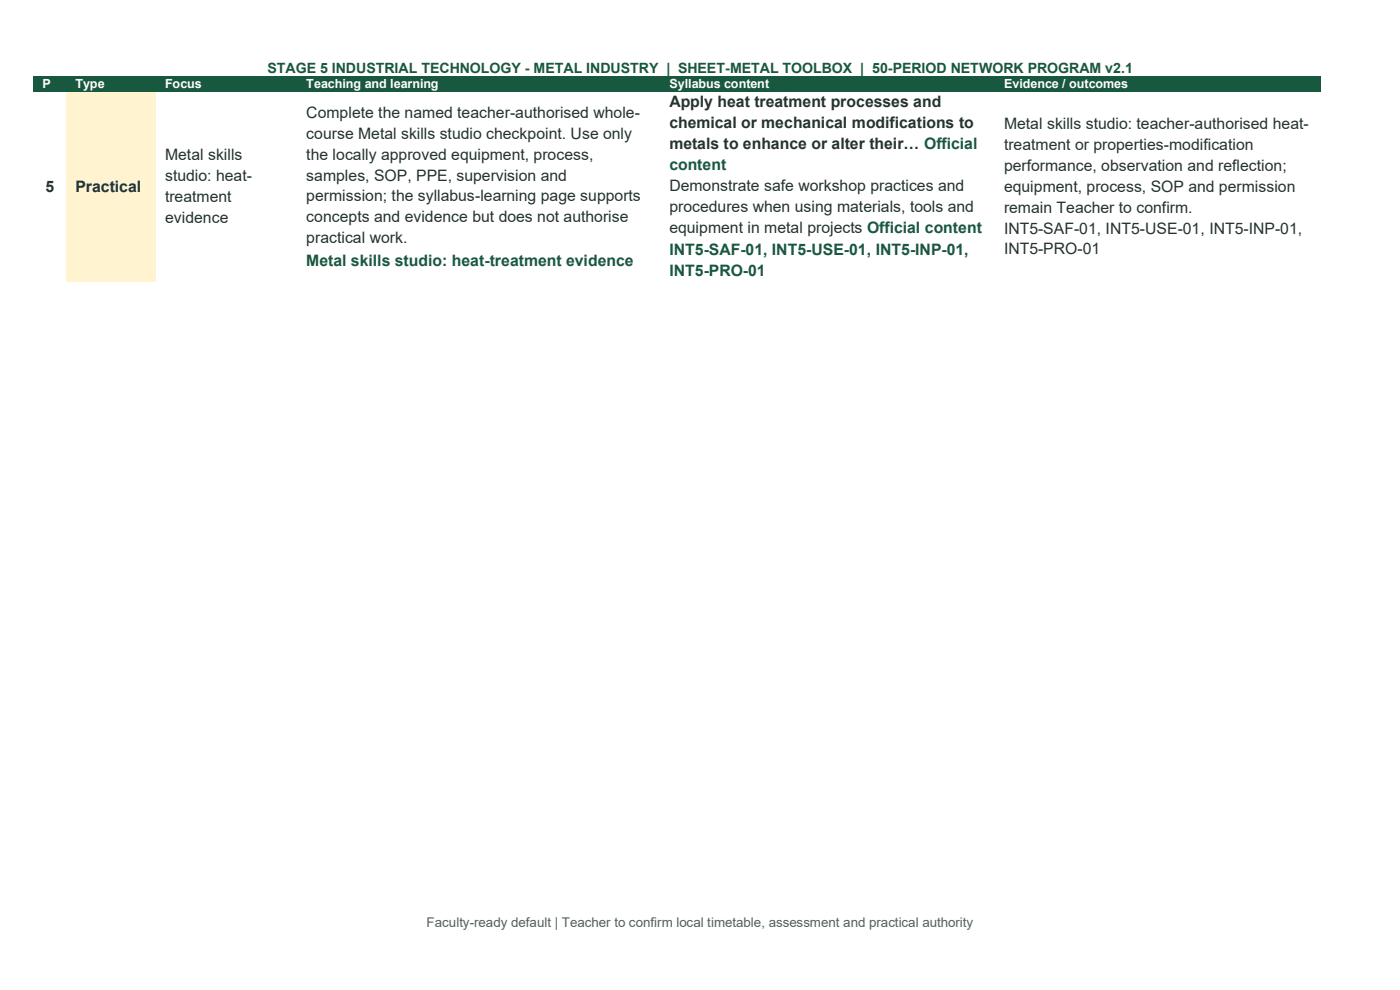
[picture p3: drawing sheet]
<svg xmlns="http://www.w3.org/2000/svg" width="297mm" height="210mm" viewBox="0 0 297 210" stroke-linecap="round" stroke-linejoin="round" font-family="sans-serif">
<defs><g id="words">
<g font-size="3.3" fill="#25342d">
<text x="142" y="22.8">Apply heat treatment processes and</text>
<text x="65" y="25">Complete the named teacher-authorised whole-</text>
<text x="65" y="29.4">course Metal skills studio checkpoint. Use only</text>
<text x="142" y="27.2">chemical or mechanical modifications to</text>
<text x="213" y="27.4">Metal skills studio: teacher-authorised heat-</text>
<text x="35" y="34">Metal skills</text>
<text x="65" y="33.9">the locally approved equipment, process,</text>
<text x="142" y="31.6">metals to enhance or alter their… Official</text>
<text x="213" y="31.8">treatment or properties-modification</text>
<text x="9.7" y="40.7">5</text>
<text x="16" y="40.7">Practical</text>
<text x="35" y="38.5">studio: heat-</text>
<text x="65" y="38.3">samples, SOP, PPE, supervision and</text>
<text x="142" y="40.5">Demonstrate safe workshop practices and</text>
<text x="213" y="36.2">performance, observation and reflection;</text>
<text x="213" y="40.7">equipment, process, SOP and permission</text>
<text x="35" y="42.9">treatment</text>
<text x="35" y="47.3">evidence</text>
<text x="65" y="42.7">permission; the syllabus-learning page supports</text>
<text x="65" y="47.2">concepts and evidence but does not authorise</text>
<text x="142" y="45">procedures when using materials, tools and</text>
<text x="213" y="45.1">remain Teacher to confirm.</text>
<text x="65" y="51.6">practical work.</text>
<text x="142" y="49.4">equipment in metal projects Official content</text>
<text x="213" y="49.5">INT5-SAF-01, INT5-USE-01, INT5-INP-01,</text>
<text x="213" y="54">INT5-PRO-01</text>
</g>
<g font-size="3.3" fill="#17583f">
<text x="142" y="36.1">content</text>
<text x="65" y="56.4">Metal skills studio: heat-treatment evidence</text>
<text x="142" y="54.2">INT5-SAF-01, INT5-USE-01, INT5-INP-01,</text>
<text x="142" y="58.6">INT5-PRO-01</text>
</g>
<text font-size="3" fill="#17583f" x="56.7" y="15.5">STAGE 5 INDUSTRIAL TECHNOLOGY - METAL INDUSTRY | SHEET-METAL TOOLBOX | 50-PERIOD NETWORK PROGRAM v2.1</text>
<text font-size="2.8" fill="#51645b" x="90.5" y="196.8">Faculty-ready default | Teacher to confirm local timetable, assessment and practical authority</text>
<g font-size="2.7" fill="#fff">
<text x="9" y="18.6">P</text>
<text x="16" y="18.6">Type</text>
<text x="35" y="18.6">Focus</text>
<text x="65" y="18.6">Teaching and learning</text>
<text x="142" y="18.6">Syllabus content</text>
<text x="213" y="18.6">Evidence / outcomes</text>
</g>
</g></defs>
<g fill="#17583f">
<path d="M7.1 16.1h7v3.5h-7z" fill-rule="evenodd"/>
<path d="M9 16.1h3.2v3.5h-3.2z" fill-rule="evenodd"/>
<path d="M14.1 16.1h19v3.5h-19z" fill-rule="evenodd"/>
<path d="M16 16.1h15.2v3.5h-15.2z" fill-rule="evenodd"/>
<path d="M33.1 16.1h30v3.5h-30z" fill-rule="evenodd"/>
<path d="M35 16.1h26.2v3.5h-26.2z" fill-rule="evenodd"/>
<path d="M63.1 16.1h77v3.5h-77z" fill-rule="evenodd"/>
<path d="M65 16.1h73.2v3.5h-73.2z" fill-rule="evenodd"/>
<path d="M140.1 16.1h71v3.5h-71z" fill-rule="evenodd"/>
<path d="M142 16.1h67.2v3.5h-67.2z" fill-rule="evenodd"/>
<path d="M211.1 16.1h69v3.5h-69z" fill-rule="evenodd"/>
<path d="M213 16.1h65.2v3.5h-65.2z" fill-rule="evenodd"/>
</g>
<g fill="#fff">
<path d="M7.1 19.6h7v40.3h-7z" fill-rule="evenodd"/>
<path d="M9 37.6h3.2v4.4h-3.2z" fill-rule="evenodd"/>
</g>
<g fill="#fff4cf">
<path d="M14.1 19.6h19v40.3h-19z" fill-rule="evenodd"/>
<path d="M16 37.6h15.2v4.4h-15.2z" fill-rule="evenodd"/>
</g>
<g fill="#fff">
<path d="M33.1 19.6h30v40.3h-30z" fill-rule="evenodd"/>
<path d="M35 30.9h26.2v4.5h-26.2z" fill-rule="evenodd"/>
<path d="M35 35.4h26.2v4.4h-26.2z" fill-rule="evenodd"/>
<path d="M35 39.8h26.2v4.4h-26.2z" fill-rule="evenodd"/>
<path d="M35 44.2h26.2v4.4h-26.2z" fill-rule="evenodd"/>
<path d="M63.1 19.6h77v40.3h-77z" fill-rule="evenodd"/>
<path d="M65 21.9h73.2v4.4h-73.2z" fill-rule="evenodd"/>
<path d="M65 26.3h73.2v4.4h-73.2z" fill-rule="evenodd"/>
<path d="M65 30.7h73.2v4.5h-73.2z" fill-rule="evenodd"/>
<path d="M65 35.2h73.2v4.4h-73.2z" fill-rule="evenodd"/>
<path d="M65 39.6h73.2v4.4h-73.2z" fill-rule="evenodd"/>
<path d="M65 44h73.2v4.5h-73.2z" fill-rule="evenodd"/>
<path d="M65 48.5h73.2v4.4h-73.2z" fill-rule="evenodd"/>
<path d="M65 52.9h73.2v4.8h-73.2z" fill-rule="evenodd"/>
<path d="M140.1 19.6h71v40.3h-71z" fill-rule="evenodd"/>
<path d="M142 19.6h67.2v4.5h-67.2z" fill-rule="evenodd"/>
<path d="M142 24.1h67.2v4.4h-67.2z" fill-rule="evenodd"/>
<path d="M142 28.5h67.2v4.4h-67.2z" fill-rule="evenodd"/>
<path d="M142 32.9h67.2v4.5h-67.2z" fill-rule="evenodd"/>
<path d="M142 37.4h67.2v4.4h-67.2z" fill-rule="evenodd"/>
<path d="M142 41.8h67.2v4.4h-67.2z" fill-rule="evenodd"/>
<path d="M142 46.2h67.2v4.5h-67.2z" fill-rule="evenodd"/>
<path d="M142 50.7h67.2v4.8h-67.2z" fill-rule="evenodd"/>
<path d="M142 55.5h67.2v4.4h-67.2z" fill-rule="evenodd"/>
<path d="M211.1 19.6h69v40.3h-69z" fill-rule="evenodd"/>
<path d="M213 24.3h65.2v4.4h-65.2z" fill-rule="evenodd"/>
<path d="M213 28.7h65.2v4.4h-65.2z" fill-rule="evenodd"/>
<path d="M213 33.1h65.2v4.5h-65.2z" fill-rule="evenodd"/>
<path d="M213 37.6h65.2v4.4h-65.2z" fill-rule="evenodd"/>
<path d="M213 42h65.2v4.4h-65.2z" fill-rule="evenodd"/>
<path d="M213 46.4h65.2v4.4h-65.2z" fill-rule="evenodd"/>
<path d="M213 50.8h65.2v4.5h-65.2z" fill-rule="evenodd"/>
</g>
<use href="#words"/>
</svg>
